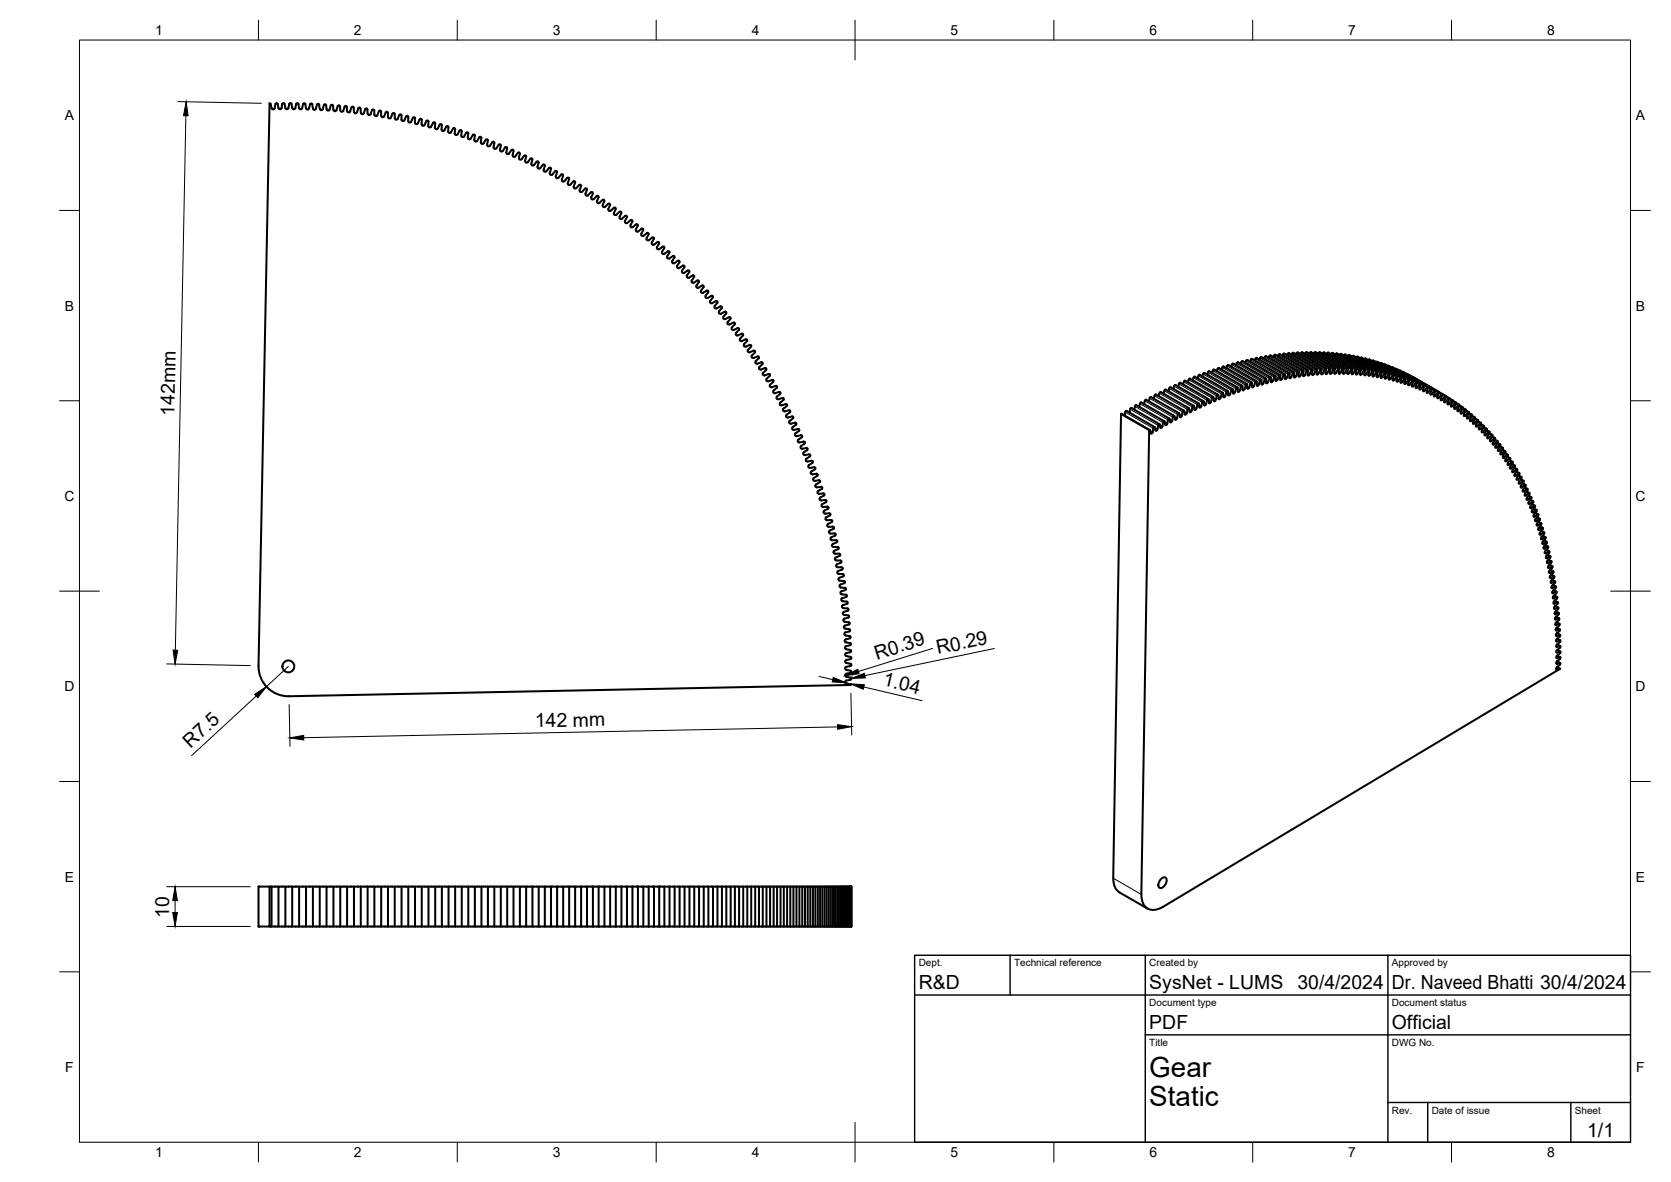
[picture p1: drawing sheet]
<svg xmlns="http://www.w3.org/2000/svg" width="420mm" height="297mm" viewBox="0 0 420 297" stroke-linecap="round" stroke-linejoin="round" font-family="sans-serif">
<defs><g id="words">
<g font-size="7">
<text x="289" y="270.6">Gear</text>
<text x="289" y="278.1">Static</text>
</g>
<g font-size="4.9">
<text x="43.9" y="104.5" transform="rotate(-89 43.9 104.5)">142mm</text>
<text x="220.5" y="165.8" transform="rotate(-17 220.5 165.8)">R0.39</text>
<text x="235.8" y="164.5" transform="rotate(-12 235.8 164.5)">R0.29</text>
<text x="221.8" y="172.2" transform="rotate(13 221.8 172.2)">1.04</text>
<text x="134.5" y="182.8" transform="rotate(-1 134.5 182.8)">142 mm</text>
<text x="47.9" y="188.1" transform="rotate(-43 47.9 188.1)">R7.5</text>
<text x="42.6" y="230.7" transform="rotate(-90 42.6 230.7)">10</text>
<text x="231" y="248.5">R&amp;D</text>
<text x="289" y="248.5">SysNet - LUMS</text>
<text x="326.2" y="248.5">30/4/2024</text>
<text x="350" y="248.5">Dr. Naveed Bhatti 30/4/2024</text>
<text x="289" y="258.6">PDF</text>
<text x="350" y="258.6">Official</text>
<text x="399.1" y="285.7">1/1</text>
</g>
<g font-size="3.5">
<text x="39" y="8.8">1</text>
<text x="89" y="8.8">2</text>
<text x="139" y="8.8">3</text>
<text x="189" y="8.8">4</text>
<text x="239" y="8.8">5</text>
<text x="289" y="8.8">6</text>
<text x="339" y="8.8">7</text>
<text x="389" y="8.8">8</text>
<text x="16.3" y="30.2">A</text>
<text x="411.3" y="30.2">A</text>
<text x="16.3" y="78">B</text>
<text x="411.3" y="78">B</text>
<text x="16.2" y="125.9">C</text>
<text x="411.2" y="125.9">C</text>
<text x="16.2" y="173.7">D</text>
<text x="411.2" y="173.7">D</text>
<text x="16.3" y="221.6">E</text>
<text x="411.3" y="221.6">E</text>
<text x="16.4" y="269.4">F</text>
<text x="411.4" y="269.4">F</text>
<text x="39" y="290.8">1</text>
<text x="89" y="290.8">2</text>
<text x="139" y="290.8">3</text>
<text x="189" y="290.8">4</text>
<text x="239" y="290.8">5</text>
<text x="289" y="290.8">6</text>
<text x="339" y="290.8">7</text>
<text x="389" y="290.8">8</text>
</g>
<g font-size="2.5">
<text x="231" y="242.9">Dept.</text>
<text x="255" y="242.9">Technical reference</text>
<text x="289" y="242.9">Created by</text>
<text x="350" y="242.9">Approved by</text>
<text x="289" y="252.8">Document type</text>
<text x="350" y="252.8">Document status</text>
<text x="289" y="262.9">Title</text>
<text x="350" y="262.9">DWG No.</text>
<text x="350" y="279.9">Rev.</text>
<text x="360" y="279.9">Date of issue</text>
<text x="396" y="279.9">Sheet</text>
</g>
</g></defs>
<!-- layer: Visible -->
<g fill="none" stroke="#000" stroke-width=".51">
<path d="M68.1 26.2l-.3-.2-2.8 141.3a7.5 7.5 0 0 0 7.7 7.7l141.2-2.9-1.3-.4-.1-.5 .3-.2M69.2 26.2l-.1 1-.4 .3-.3-.2-.3-1.1M69.3 26.2l.4-.2 .3 1.1M70 27.1l.2 .3 .5-.1 .3-1.2 .3-.2 .3 .2 .2 1M76.2 26.2l-.4 1.2-.5-.1-.3-1.1-.2-.3-.3 .2-.5 1.3-.4-.1-.3-1.2-.3-.2-.3 .2-.2 1.2-.5 .1-.2-.3M76.2 26.2l.3-.3 .3 .3M76.8 26.2l.2 1 .3 .3 .3-.1 .5-1.3 .4 .1M78.5 26.3l.3 1.2 .4 .1 .2-.3M79.7 26.3l-.3 1M79.7 26.3l.5-.1 .2 1.3 .3 .2 .5-.3 .2-1M81.4 26.4l.5-.1 .2 1.1M82.1 27.4l.4 .4 .4-.3"/>
<path d="M82.9 27.5l.3-1 .3-.2 .2 .3 .3 1.3 .5-.1 .4-1.1 .3-.2 .3 .2 .1 1.2 .5 .2 .2-.3M86.3 27.8l.3-1 .4-.2 .2 .3 .1 1M87.3 27.9l.3 .4 .5-.3M88.3 27l-.3 1M88.4 27l.5-.1 .1 1.4 .3 .2 .5-.3 .4-1.1h.4l.2 1.4 .2 .2 .4-.1 .6-1.3 .4 .2M92.4 27.5l.1 1.2 .4 .2 .3-.2M93.2 28.7l.4-1 .3-.2 .2 .3v1M95.2 28l-.4 1.1h-.5l-.2-.3M95.3 28l.3-.2 .2 .3M95.8 28.1l.1 1.1 .3 .3 .4-.3 .4-.9M97 28.3l.5-.1 .1 1.3 .3 .3 .4-.3 .4-.9M98.7 28.6l.5-.1 .1 1.3 .2 .3 .5-.3 .4-.9 .5-.1 .1 1.4 .2 .2 .5-.2 .4-.9"/>
<path d="M102.1 29.3l.5-.1 .2 1.5 .3 .1 .3-.2M103.8 29.6l-.4 1M103.8 29.6l.4-.1 .2 .2M104.4 29.8l-.1 1M105.5 30l-.5 1.1h-.5l-.2-.4M105.5 30h.5v1.4l.3 .2 .4-.2 .6-1.1 .4 .3M107.7 31.6l.1 .3 .5 .1 .6-1.1 .3-.2 .2 .3-.1 1M107.7 30.6v1M112.2 31.8l-.7 1.1-.5-.2 .1-1.2-.2-.3-.3 .2-.6 1h-.5l-.1-.4M112.2 31.8h.5v1.2M112.7 33l.1 .3 .5 .1 .6-1.1 .3-.1 .2 .3-.1 1M114.3 33.5l.1 .3 .5 .1 .6-1.1 .4-.1 .2 .3-.1 1.2 .4 .3 .3-.2"/>
<path d="M116.7 34.3l.5-.9 .4-.1 .2 .3-.2 1.1 .3 .3 .5-.2 .6-1 .4 .1-.1 1.4 .2 .3 .3-.1 .9-1.1 .3 .3M121 34.7l-.1 1.2 .4 .3 .3-.2M122.7 35.3l-.2 1.2 .4 .3 .3-.2M122.7 35.3l-.4-.3-.7 1M124.3 36l-.2 1.1 .2 .3h.4l.9-1.1 .3 .1-.2 1.2 .2 .4h.4l.9-1.1 .3 .4M124.3 35.9l-.4-.3-.7 1M127.3 38.2l.1 .4 .5 .1 .7-1 .4-.1 .1 .3-.2 1.2 .4 .3 .3-.1M127.5 37.3l-.2 1M129.6 39.3l.6-.9 .4-.1 .1 .3-.2 1.1M131.8 39.2l-.8 .9-.5-.1v-.4M131.8 39.2h.5l-.3 1.2M133.3 39.9l-.7 .9-.5-.1v-.3"/>
<path d="M133.4 39.9l.3-.1 .2 .3M133.6 41.1l.2 .5 .5-.1M133.9 40.1l-.3 1M134.9 40.6l-.6 .9M134.9 40.7l.4-.1 .1 .3M135.4 40.9l-.2 1.3 .5 .1 .8-.9h.3l.2 .3-.3 1M136.7 42.6l.2 .5 .5-.1M137.4 43l.6-.8 .4-.1 .1 .4-.2 1.3 .5 .1 .8-.9h.3l.2 .3-.3 1M139.8 44.3l.1 .4h.5M141.6 44.2l-.3 .9M141.6 44.2l-.3-.4-.9 .9M142.6 44.7l-.8 .9-.5-.1v-.4"/>
<path d="M142.6 44.7l.5 .1-.3 1.2 .1 .4h.5l.7-.8M144.1 45.6l.5 .1-.4 1.3 .2 .3 .4 .1 .8-.9M145.6 46.5l.4-.1 .1 .4M146.1 46.8l-.4 1.1 .2 .3 .3 .1 1.1-1 .3 .2-.4 1.1 .2 .5h.5l.7-.8M148.6 48.3l.5 .1-.4 1.2M148.7 49.6v.3l.4 .2 .9-.8 .4-.1 .1 .4-.4 1.1 .3 .4 1.3-.9 .3 .3M152 50.6l-.4 1.2 .4 .2 .9-.8h.4l.1 .3-.4 1M153 52.5v.3l.4 .2 .9-.8h.4l.1 .3-.5 1.1 .4 .4 1.1-.8h.3l.1 .4-.5 1.1 .4 .4 .3-.1M156.4 55l.8-.7h.3l.1 .3-.5 1.1 .2 .3 .3 .1 .9-.8h.4l.1 .4-.5 1 .1 .4h.4l1.1-.8 .3 .3-.5 1 .1 .5h.5l.8-.6M161.3 57.5l.5 .1-.6 1.5 .3 .2 .3-.1M161.8 59.3l.8-.7h.4l.1 .3-.5 .9M164 59.7l-1 .7-.5-.2 .1-.4"/>
<path d="M164 59.7h.3l.1 .4M163.9 60.9l.1 .5 .5 .1M164.4 60.1l-.5 .8M165.3 60.8l-.8 .7M165.3 60.8l.5 .2-.6 1.1M166.6 62l-1 .7-.4-.3v-.3M166.6 62l.5 .2-.6 1.4 .2 .2h.4M168.3 63.5l-.6 1.1 .1 .3 .4 .1 1.2-.7 .2 .2-.6 1.2 .1 .4h.5l.8-.6M168.3 63.5l-.2-.4-1.1 .7M170.4 65.5l.5 .2-.7 1.4 .3 .3 .3-.1M171.5 68l.1 .5h.5M172.1 67.1l-.2-.4-1.1 .6"/>
<path d="M172.1 67.2l-.6 .8M172.9 68l-.9 .6M172.9 68l.5 .2-.7 1.2 .1 .3 .3 .1 1-.6 .4 .1v.3l-.6 1 .1 .4 .3 .1 1-.6h.4v.4l-.6 1.2 .4 .3 1-.6h.4v.4l-.7 .9 .2 .5h.4M176.8 73.6l.9-.5h.4v.4l-.6 .8M177.5 74.3l-.1 .3 .2 .3 1.4-.6 .2 .5M179.2 74.8l-.7 .9 .1 .4 .3 .1 1.3-.6 .2 .3-.8 1.1 .1 .4 .3 .1 1.1-.5 .4 .1v.3l-.8 1 .1 .3 .5 .1 1.1-.5 .2 .5M181.9 79.5v.5l.5 .2M182.6 78.8l-.7 .8M183.6 80.2l-.7 .8 .1 .4 .3 .2 1.1-.5h.3v.4l-.8 1.1 .4 .3 1.1-.4h.4v.4l-.7 .8M183.7 80.2l-.2-.5-1.1 .5M185.1 83.7l-.1 .3 .4 .3 1.1-.4h.3v.4l-.8 .9 .2 .5 1.3-.4M187.5 85.3l.4 .3-.9 1.2 .2 .3h.4"/>
<path d="M187.5 87.1l1.2-.4 .1 .4M188.1 87.9l-.1 .3 .2 .3 1.5-.4 .1 .5M188.8 87.2l-.7 .7M189.5 90l1.2-.4 .1 .4M189.8 88.6l-.8 .8 .1 .5 .4 .1M190 90.7l-.1 .4 .4 .3 1.1-.4 .3 .1v.4l-.8 .8 .1 .5 1.3-.3M190.8 90.1l-.8 .6M192.3 94.3l.9-.3 .4 .1-.1 .4-.7 .7M192.3 92.5l.4 .1-.1 .4M192.6 93l-.8 .8 .1 .5h.4M192.8 95.1l-.1 .3 .1 .4 1.5-.3 .1 .4M194.4 96l-.8 .8v.3l.4 .2 1-.3"/>
<path d="M194.9 98.8l1-.3 .3 .1v.4l-.9 .8 .1 .5 1.3-.3 .4 .1-.1 .4-.9 .8 .1 .5h.3M195 97l.4 .3-1 1.1 .2 .4h.3M291.5 98.8l-.1 .8M291.5 98.8l.4-.3 7 4.1M292.6 98.9l.2-.8 .3-.2 7.1 4.1M294 97.6l-.2 .7M294 97.6l.3-.3 7.1 4.1M295.2 97l-.2 .7M295.5 96.7l7.1 4.1M295.6 96.7l-.4 .3M296.3 97.2l.2-.9 .3-.1 7 4.1M298 95.7l7.1 4"/>
<path d="M298 95.7l-.3 .1-.2 .8M298.7 96.1l.2-.8 .3-.2 7.1 4.1M299.9 95.6l.3-.8 .2-.2 7.1 4.1M301.3 94.5l-.2 .6M301.3 94.5l.4-.3 7 4.1M302.5 94l-.2 .6M302.5 94l.4-.3 7 4.1M303.6 94.1l.2-.7 .3-.1 7 4.1M304.8 93.7l.2-.7 .3-.1 7 4M305.1 99.9l-.2-.2-.2 .3M306.5 92.5l7 4M306.5 92.5l-.3 .1-.2 .7"/>
<path d="M307.3 92.3l-.1 .6M307.4 92.3l.3-.2 7 4M307.5 98.8h-.2l-.5 1.3-.2 .2-.2-.2-.1-.9-.3 .1-.4 1.3-.2 .2-.2-.1-.1-.8M308.4 98.5l-.3 1-.3 .3-.2-.2v-.7M308.4 98.5l.3-.3 .1 1 .2 .2 .3-.4 .3-.9 .3-.3 .1 .9M308.5 92l-.1 .5M308.9 91.7l7.1 4.1M308.9 91.7l-.3 .3M309.7 91.6l-.1 .5M309.8 91.6l.3-.2 7 4M310.9 91.3l-.1 .5M310.9 91.3l.4-.3 7 4.1"/>
<path d="M311.2 97.5l-.2-.2-.2 .3-.5 1.3h-.3v-.2M311.2 97.5l.1 1 .2-.1 .2-.3M312 97.2l-.3 1M312.4 90.7l7.1 4.1M312.4 90.7l-.2 .2-.2 .5M313.1 91.2l.3-.6 .2-.2 7.1 4.1M314.5 90.4l-.2 .5M314.8 97.1v-.8l-.1-.2-.9 1.6-.2-.2v-1l-.4 .3-.3 .9-.3 .4-.2-.2v-1l-.4 .3M314.8 90.2l7.1 4.1M314.8 90.2l-.3 .2M315.5 90.6l.2-.5 .3-.2 7 4.1M316.5 96.6l-.2 .3-.3 .1-.1-1.2-.7 1.4-.2 .2-.2-.3"/>
<path d="M316.8 89.9l-.1 .4M317.1 89.7l7.1 4.1M317.2 96.4v-.8l-.1-.2-.6 1.3M317.2 89.7l-.3 .2M317.8 90.1l.5-.6 7.1 4.1M318.4 95.3l-.3-.1-.6 1.4h-.3v-.2M319 89.9l.5-.6 7 4.1M320.2 89.7l.4-.6 7.1 4.1M320.4 94.8l-.4 .9-.3 .4-.2-.3v-1l-.2 .1-.5 1.3-.3 .1-.2-.2 .1-.8M321.3 89.5l.5-.5 7 4.1M321.5 94.5l-.3 .9-.3 .4-.2-.3v-1l-.3 .3M321.6 94.5l.3-.2v1"/>
<path d="M322.4 95.2l-.4 .3-.1-.2M322.9 88.9l7.1 4M322.9 88.8l-.4 .6M323.5 94.9l-.2 .3h-.2l-.1-1.2-.6 1.2M323.7 89l-.1 .2M323.8 88.9l.3-.2 7 4.1M323.9 94l-.4 1M324.7 89.1l.5-.5 7.1 4.1M325.1 93.8l-.4 .9-.3 .4-.2-.3 .1-1-.4 .2M325.1 93.8l.3-.2-.1 1M325.9 89.1l.4-.5 7.1 4.1M327 94.4l-.2 .2h-.3v-1.2l-.7 1.3-.3 .2-.1-.3"/>
<path d="M327 89l.4-.5 7.1 4.1M327.8 93.4l-.3-.1-.5 1.1M328.1 88.9l.5-.4 7 4.1M328.5 93.3l-.4 .9-.3 .3-.2-.2 .1-.9M329.4 88.7l-.2 .2M329.4 88.7l.3-.2 7 4M329.7 93.1l-.4 1-.4 .3-.1-.3 .1-1-.4 .2M330 93.1l-.1-.2-.2 .2M330.1 93.1l-.2 .9M330.3 88.9l.5-.4 7 4M331.2 93l-.1-.2-.3 .2-.6 1.2h-.3v-.2M331.5 88.7l-.1 .2"/>
<path d="M331.6 88.7l.3-.2 7 4.1M332.3 92.9l-.2-.1-.7 1.2-.2 .2-.2-.3 .2-.9M332.5 88.9l.4-.4 7.1 4.1M333.4 92.8l-.1 1.2h.3l.2-.3M333.5 92.8l-.3-.1-.6 1.2-.3 .2-.1-.3 .1-.9M333.6 88.9l.4-.3 7.1 4.1M334.7 89l.4-.3 7.1 4.1M334.9 93.7l-.2 .2h-.3v-1.3l-.6 1.1M335.9 89l-.1 .1M335.9 89l.3-.2 7 4.1M336.4 92.8l-.7 1.1h-.2l.1-1.3-.7 1.1M336.8 92.7l-.1-.2-.3 .2"/>
<path d="M336.8 92.8l-.2 .8 .1 .4 .3-.2 .5-1M336.8 89.2l.4-.3 7.1 4.1M337.5 92.7l.3-.2 .1 .2M337.9 92.8l-.2 1.1h.2l.2-.2M337.9 89.3l.3-.2 7.1 4M339 89.5l.3-.3 7.1 4.1M340 89.6l.3-.2 7.1 4.1M340 92.8l-.2 1.2 .4-.1 .8-1.2-.1 1.1M340.1 92.8l-.3-.1-.7 1.2-.2 .1-.1-.3 .2-1.1h-.3l-.5 1.1M341 89.8l.4-.2 7 4.1M341.8 92.9l-.5 1.1-.4 .1v-.3M341.9 93l.3-.2-.2 1.1 .1 .3 .3-.2 .5-.9"/>
<path d="M342.3 89.8l7.1 4.1M342.4 89.8l-.3 .2M342.9 93l.4-.1-.3 1.1M343 94l.1 .3 .3-.1 .8-1.2-.1 1.1M343.1 90.2l.3-.1 7 4M344.1 94.1v.3l.3-.1 .9-1.2-.2 1.5 .5-.2M344.1 90.5l.3-.2 7 4.1M345.1 90.7l.3-.1 7 4.1M346.1 93.5l-.6 .9M346.1 91l.2-.1 7.1 4.1M346.1 93.5l.3-.1-.3 1.1M346.2 94.4v.3h.3l.9-1.2-.2 1.4h.3l.9-1.2-.2 1.1"/>
<path d="M347.1 91.3l.2-.1 7.1 4.1M348 91.6l.3-.1 7 4.1M348.2 94.8l.1 .4 .3-.3M349 92l.2-.1 7.1 4.1M349.1 94.1l-.5 .9M349.2 94.1l.2-.2 .1 .2M349.5 94.2l-.3 1 .1 .2 .2-.1 .7-1M350.2 92.3l7 4.1M350.2 94.3l.2-.2 .1 .3M350.2 92.3h-.2M350.5 94.4l-.3 1.1 .1 .2 1.1-1.3-.2 1.5h.3l.9-1.2-.3 1.4h.4l.9-1.1-.3 1.1M350.9 92.7l7.3 4.1"/>
<path d="M351.9 93.1l7.2 4.1M352.8 93.5l7.2 4.1M353.1 96.1v.3h.3l1-1.1-.3 1.5h.2l.2-.2M353.7 94l7.2 4.1M354.6 94.4h.1M354.7 94.5l8.8 5M355 95.8l-.5 .9M355.1 95.8l.2-.2 .1 .3M355.4 95.9l-.4 1.1 .1 .2 .3-.2 .6-.9M355.5 94.9h.1M356 96.1h.3l-.3 1.4h.1l.3-.2M357.8 97.9l.1 .4 .3-.2"/>
<path d="M357.9 96.9l-.8 1-.2-.2 .3-1.4-.8 1.1M357.9 96.9l.3-.1-.4 1.1M358.8 97.3l-.6 .9M358.8 97.3h.4l-.5 1.2 .1 .2h.2l.7-1M359.7 98.8v.4l.3-.2M359.8 97.7h.3l-.5 1.1M360 99l.9-1-.4 1.2M362.4 99.1l-.9 1-.1-.2 .4-1.4-1 1.1-.3-.1 .1-.3M362.4 99.1h.3l-.4 1.1M363.6 99.8l-.5 1.2 .3 .1 .7-1 .3-.1-.4 1.4 .1 .3 .3-.2M363.6 99.8l-.2-.3-1 1.1-.2-.1 .1-.3M363.6 99.6l.8 .4"/>
<path d="M196.5 101.9l1.2-.3 .1 .5M197 102.7l-.1 .5 .4 .2M197.3 103.4l1-.3 .4 .1-.1 .4-1 .9 .3 .4 1.2-.2 .4 .1-.1 .3-.8 .7M197.8 102.1l-.8 .6M198.6 105.8l-.2 .3 .3 .4 1.2-.3 .3 .2-.1 .3-.9 .9 .3 .4 1.1-.2 .4 .2-.1 .3-.9 .6M200.1 108.9l-.2 .3 .3 .4 1.2-.2 .3 .1-.1 .4-1 .7 .1 .5 1.4-.1M202.1 111l.3 .3-1.1 .9v.3l.3 .3 1.3-.2 .2 .3-1.1 .9v.3l.2 .3 1.4-.2v.5M202.8 115.2l-.2 .3 .1 .4 1.6-.1v.5M203.6 114.7l-.8 .6M204.3 116.3l-1 .7-.1 .3 .5 .3 1-.2M204.3 119.2l1.2-.1v.5M204.7 117.4l.3 .4-1.2 1 .1 .3 .4 .1"/>
<path d="M205.5 119.6l-.9 .5M281.9 104l-2 116.7 .3 1.9a2.95 2.95 0 0 0 1.3 1.7l7 4M281.9 104l7 4.1-1.9 116.7M281.9 104l7.2 4.1M282.8 104.4l.2-1 .3-.1 7 4M284 103.7l.2-1 .3-.2 7 4.1M285.4 102.1l-.2 .9M285.7 101.8l7.1 4.1M285.7 101.8l-.3 .3M286.5 102.2l.2-.9 .2-.2 7.1 4.1M288.2 100.4l7.1 4.1M288.2 100.4l-.3 .2-.2 .9"/>
<path d="M289 108.1h.2l.1 .8M289.1 100.1l-.2 .8M289.1 100.1l.3-.3 7.1 4.1M290.1 100.2l.3-.9 .2-.2 7.1 4.1M290.4 107.4l-.3 .1-.4 1.4-.3 .1-.1-.2M293 106.7l-.2-.7-.2-.1-.4 1.4-.4 .2-.2-.8-.2-.1-.6 1.6-.3-.1-.1-.7M294.9 104.8l-.3 1.2-.3 .1-.2-.8-.2-.1-.2 .3-.2 1.1-.3 .2-.2-.1M294.9 104.8l.4-.3 .1 .9M297.2 104.4l-.5 .5-.2-1h-.1l-.3 .3-.2 1-.2 .3-.3-.1M297.4 103.5l-.2 .9M297.4 103.5l.3-.3 .2 .9M299 102.7h-.3l-.5 1.4-.3 .1v-.1"/>
<path d="M299 102.7l.2 .9 .4-.4M300.8 102.6l-.4 .4-.2-.9-.2-.1-.4 1.2M303.5 100.6l-.4 1.2-.3 .1-.1-1-.2-.1-.6 1.6h-.3l-.1-.9-.2-.1-.5 1.2M303.9 100.4l.1 .8M303.9 100.4l-.2-.1-.2 .3M304.7 100l-.3 1.1-.2 .2-.2-.1M364.4 100.1l.8 .5M365 100.7l-.6 .8M365 100.7l.3-.1v.3M365.3 100.9l-.5 1.2 .3 .1 1-1.1-.4 1.2M365.3 100.7l.8 .4M365.7 102.3v.4l.3-.1"/>
<path d="M366.1 101.3l.8 .4M367 101.9l.7 .4M367.6 103.8l.9-.9-.5 1.4 .2 .3 .2-.2M367.7 102.6l-.5 1.1 .2 .3 .2-.2M367.7 102.6l-.1-.3-.9 1h-.2l.5-1.5-.2-.1-.8 .9M367.8 102.5l.7 .4M368.6 103.1l.7 .5M368.9 104.8v.4l.3-.1M369.1 103.7l-.7 .7M369.1 103.7h.3l-.5 1.1M369.2 105.1l.9-.9-.5 1.6h.3l.9-.9 .1 .3 .7 .4M369.4 103.8l.7 .4"/>
<path d="M370.1 104.5l.8 .4M370.4 106.1v.4l.3-.1M370.9 105.2l-.5 .9M371.6 105.9l-.4 .9M371.6 105.9l-.1-.3-.8 .8M371.6 105.9l.8 .4M372.4 106.6l-.1-.3-1.1 .9v-.4M373.1 107l-.7-.4-.5 .9M373.1 107.3l-.1-.3-1 .9-.1-.4M373.8 107.7l-.7-.4-.5 1.1 .1 .3 .2-.1M373.8 108.1l.7 .4M373.8 108.1l-.5 1.3 .3-.1 .7-.7"/>
<path d="M373.8 108.1l-.1-.4-.8 .8M374.3 108.6h.3l-.6 1.5h.3l.7-.7M374.5 108.9l.7 .4M375 110.9l.8-.9 .2 .2-.7 1.5 .4-.1 .8-.8 .1 .4M375 109.3h.3l-.1 .3M375.2 109.7l.7 .4M375.2 109.6l-.6 1 .1 .3 .3-.1M375.9 110.5l.7 .4M376.5 111.3l.7 .4M376.6 111.2l-.6 1.3 .3-.1 .7-.6M377 111.8h.3l-.7 1.5h.4l.8-.8 .1 .4M377.2 112.1l.7 .4"/>
<path d="M377.6 114.1l.9-.7-.6 1.3v.3h.3M377.8 113l.7 .4M377.9 112.9l-.6 1v.3l.3-.1M378.2 115l1-.7-.6 1.2M378.4 113.9l.7 .4M379 114.8l.7 .4M379.5 115.2l-.9 .8-.1-.2 .1-.4M379.5 115.2h.3l-.1 .3M379.6 115.7l.7 .4M379.7 115.5l-.6 1.3h.3l1-.7-.7 1.6h.3l.7-.7h.2l-.7 1.6h.4l.9-.6-.7 1.6h.3l.9-.7 .1 .2-.8 1.4h.3l.9-.7v.4M380.2 116.6l.7 .4M380.8 117.5l.7 .4"/>
<path d="M381.3 118.5l.7 .4M381.8 119.5l.7 .4M204.6 120.1l-.2 .3 .3 .4 1.2-.1M205.2 121.7l-.2 .3 .2 .5 1.2-.1 .4 .1-.2 .4-.8 .5M205.8 123.4l-.3 .4 .5 .3M205.9 120.7l.3 .2-.1 .3M206.1 121.2l-.9 .5M207 124l-1 .1M207 124l.3 .4-1.2 .7v.4l.2 .2h1.4v.5M207.7 126.2l-1 .5-.1 .4 .2 .3h1.4l.1 .3-1.2 .7v.4l.2 .2h1.4v.5M208.2 131.6l-.2 .3 .2 .5h1.2M208.7 129.5l-1.1 .6-.1 .3 .5 .3h1"/>
<path d="M209 130.7l.3 .4-1.1 .6M209.4 132.3l.3 .4-1.2 .7-.1 .4 .2 .2 1.2 .1M209.5 136.7l-.3 .4 .4 .3M209.6 137.5h1.2v.5M209.8 138.4l-.2 .4 .3 .3M209.8 134l.3 .4-1.2 .7-.1 .4 .4 .3 1-.1M210.3 135.7l.2 .3-.1 .3M210.4 136.3l-1 .4M210.7 138l-.9 .4M211 139.1l-1.1 .1M211 139.1l.3 .3-.2 .3M211.1 139.7l-.9 .4"/>
<path d="M382 121l-.2 .4 .2 .2 1.1-.7-.8 1.4 .2 .2 1.1-.6-.6 1.1M382.4 120.4l.7 .4M382.5 120.2l-.5 .8M382.9 121.4l.7 .4M383 123l-.1 .5h.3M383.4 122.5l.7 .4M383.5 124l-.2 .3 .2 .3 1.1-.7-.7 1.3v.4l1-.6M383.9 123.5l.7 .4M384 123.2l-.5 .8M384.1 123.2l-.1-.4-.8 .7M384.3 124.5l.7 .4M384.8 125.6l.7 .4"/>
<path d="M384.9 125h.2l-.1 .3M385 125.3l-.7 1.3h.3l.7-.6M385.2 126.7l.7 .4M385.3 126l.2 .2-.6 1M385.7 127.7l.7 .5M385.7 127.1l-.9 .6-.1-.2 .2-.4M385.8 127.1l.2 .2-.8 1.4h.3l.8-.6 .1 .3-.8 1.4h.3l.8-.6v.4M386.1 128.8l.7 .5M386.5 130l.7 .4M386.5 131.5l-.1 .5h.2M386.7 129.7l-.6 .7M386.8 131.1l.7 .4"/>
<path d="M387 130.4l-.9 .6-.1-.3 .1-.3M387 130.4l.2 .2-.7 .9M387.2 132.3l.7 .4M387.4 134.3l.7-.5 .2 .1-.9 1.4 .1 .2 1-.5 .2 .1-.8 1M387.4 131.5l-.7 .5M387.4 131.5l.2 .1-.1 .3M387.5 131.9l-.8 1.2 .3 .1 .8-.5M387.6 133.4l.7 .4M387.8 132.7l.2 .2-.9 1.2 .1 .3 .2-.1M387.9 134.6l.7 .4M387.9 136.1l-.1 .3 .1 .3 .9-.5h.2l-.8 1.1M388.2 135.8l.7 .4"/>
<path d="M388.3 137.3l-.2 .3 .1 .3 .9-.5h.2l-.8 1.2v.5l.9-.5M388.5 137l.8 .4M388.8 138.2l.8 .4M388.9 139.7l-.2 .4 .3 .1M389.1 139.4l.7 .4M389.4 138.6l.2 .2-.8 .9M210.2 140.1l-.3 .4 .4 .3M210.3 140.9h1.2l-.1 .5M210.5 141.8l-.3 .2 .2 .5 1.2 .1 .3 .2-.2 .3-.9 .4M210.8 143.5l-.3 .2 .2 .5 1.2 .1M211.4 147.7l1.3 .1v.3l-1.3 .6-.1 .3 .2 .3 1.2 .1M211.4 141.4l-.9 .4"/>
<path d="M211.8 150.3l-.3 .4 .4 .4M211.9 151.1l1 .1 .3 .2-.2 .3-1.2 .4v.5l1.3 .3M211.9 144.3l.3 .4-1.3 .6-.1 .3 .4 .4 1.2 .1-.1 .4M212.2 154.5l1.1 .1 .2 .3-.2 .3-1.1 .3-.1 .5 .3 .2M212.3 146.6l-1.1 .4-.1 .5 .3 .1M212.4 156.3l1.2 .2-.1 .4M212.6 159.7l1 .1 .3 .3-.2 .3-1.2 .3-.1 .5 1.3 .4M212.7 149.4l.2 .5-1.1 .4M213.1 152.9l.2 .4-1.4 .7 .1 .3 .2 .2M213.4 156.9l-1.2 .5 .1 .5 1.2 .2 .3 .3-.2 .3-1.2 .3-.1 .5 .3 .2M389.4 140.6l.7 .4M389.4 142.2l-.2 .4 .3 .1"/>
<path d="M389.6 141.9l.7 .4M389.8 140.2l-.9 1.2 .3 .1 .7-.4M389.8 140.2v-.4l-.9 .5M389.9 143.1l.7 .4M390 141.1l.1 .2-.7 .9M390.1 145.9l-.2 .5 .2 .1M390.1 144.4l.7 .4M390.3 142.7v-.4l-.8 .4M390.3 142.7l-.8 .8-.1 .3 .3 .2M390.3 147.2l-.2 .4 .2 .2M390.3 145.7l.7 .4M390.3 147.8l.9-.4-.1 .4"/>
<path d="M390.5 147l.7 .4M390.5 144l-.8 1.1 .2 .1 .9-.4-.1 .4M390.5 149.1l.9-.4-.1 .4M390.5 144l.1-.5-.9 .5M390.7 148.3l.7 .4M390.7 145.3l-.6 .6M390.8 149.6l.7 .4M390.9 146.1l-.8 .4M390.9 146.1l.1 .3-.7 .8M390.9 153l.8-.3 .2 .1-.9 1.1-.1 .3 .2 .2M391 150.9l.7 .4M391.1 154.4l.9-.4-.1 .5"/>
<path d="M391.1 152.3l.7 .4M391.1 147.8l-.7 .8-.1 .3 .2 .2M391.2 153.6l.7 .4M391.3 157.1l.8-.3-.1 .4M391.3 149.1l-.8 .8-.1 .3 .3 .2M391.3 155l.7 .4M391.4 156.3l.7 .5M391.4 150l-.7 .4M391.4 150l.2 .1-.1 .3M391.5 150.5l-.9 .9 .1 .3 .9-.4 .1 .1-.9 1.2-.1 .3 .3 .1M391.5 157.7l.7 .4M391.5 159.1l.7 .4"/>
<path d="M391.8 154.5l-.8 .9v.3l.9-.3 .2 .1-.9 1.1-.2 .3 .3 .2M392 157.2l-.8 .7-.1 .4 .3 .1M392.1 158.1l-.7 .3M392.1 158.1l.1 .3-1 1.2 .2 .2 .7-.3M392.2 159.5l.1 .3-.8 .8M212.8 170.1l1.2 .3-.2 .4M212.8 164.1l-.3 .2 .1 .5 1.2 .3 .3 .2-.2 .3-1.2 .3-.1 .5 1.2 .4 .3 .3-.3 .3-1.1 .2-.2 .5 1.5 .5-.2 .5M213.7 161.6l.3 .2-.2 .3M213.7 162.2l-1.2 .4 .1 .5 1.2 .2 .2 .3-.2 .3-1 .2M213.8 170.9l-1 .1M213.8 169.1l-1.1 .2-.2 .5 .3 .3M391.5 161.2l.7-.3 .2 .2-1 1-.1 .3 .2 .2"/>
<path d="M391.5 168.3l-.2-.3 .2-.4 .8 .4-.8 .3M391.5 160.6l-.3 .4 .3 .2M391.5 166.2l-.2 .6 .9-.2 .2 .1-.9 .9M391.5 160.5l.8 .4M391.5 166.2l.8 .4M391.5 163.4l-.1 .6 .8-.2 .2 .1-.9 .9M391.6 161.9l.7 .4M391.6 163.3l.7 .5M392.2 162.3l-.7 .3M392.2 165.2l-.7 .2M392.2 162.3l.1 .3-.8 .8M392.2 165.2l.1 .3-.8 .7"/>
<path d="M392.3 168.1l-99.9 59.8M392.3 165.2l-.8-.4-.2 .4 .2 .2M67.8 222.8h-2.8v10h2.8v-10h.5M70 222.8h-1.7v10h-.5M71.8 222.8h-1.8v10h-1.7M73.5 222.8h-1.7v10h-1.8M75.2 222.8h-1.7v10h-1.7M76.9 222.8h-1.7v10h-1.7M78.7 222.8h-1.8v10h-1.7M80.4 222.8h-1.7v10h-1.8M82.1 222.8h-1.7v10h-1.7M83.8 222.8h-1.7v10h-1.7"/>
<path d="M85.6 222.8h-1.8v10h-1.7M87.3 222.8h-1.7v10h-1.8M89 222.8h-1.7v10h-1.7M90.7 222.8h-1.7v10h-1.7M92.4 222.8h-1.7v10h-1.7M92.4 232.8h1.7M94.1 222.8h-1.7v10h-1.7M94.1 222.8h.1M95.8 222.8h-1.7v10M95.8 232.8h1.7M97.5 222.8h-1.7v10h-1.7M97.5 222.8h.1"/>
<path d="M97.6 232.8h1.7M99.3 222.8h-1.7l-.1 10M99.3 222.8h1.7M99.3 232.8h1.7M99.3 222.8v10M101 222.8h1.7M101 232.8h1.7M101 222.8v10M102.7 222.8h1.7M102.7 232.8h1.7M102.7 222.8v10M104.4 222.8h1.6"/>
<path d="M104.4 232.8h1.6M104.4 222.8v10M106 222.8h1.7M106 232.8h1.7M106 222.8v10M107.7 222.8h1.7M107.7 232.8h1.7M107.7 222.8v10M109.4 222.8h1.7M109.4 232.8h1.7M109.4 222.8v10M111.1 222.8h1.7"/>
<path d="M111.1 232.8h1.7M111.1 222.8v10M112.8 222.8h1.6M112.8 232.8h1.6M112.8 222.8v10M114.4 222.8h1.7M114.4 232.8h1.7M114.4 222.8v10M116.1 222.8h1.7M116.1 232.8h1.7M116.1 222.8v10M117.8 222.8h1.6"/>
<path d="M117.8 232.8h1.6M117.8 222.8v10M119.4 222.8h1.7M119.4 232.8h1.7M119.4 222.8v10M121.1 222.8h1.6M121.1 232.8h1.6M121.1 222.8v10M122.7 222.8h1.6M122.7 232.8h1.6M122.7 222.8v10M124.3 222.8h1.6"/>
<path d="M124.3 232.8h1.6M124.3 222.8v10M125.9 222.8h1.6M125.9 232.8h1.6M125.9 222.8v10M127.5 222.8h1.6M127.5 232.8h1.6M127.5 222.8v10M129.1 222.8h1.6M129.1 232.8h1.6M129.1 222.8v10M130.7 222.8h1.6"/>
<path d="M130.7 232.8h1.6M130.7 222.8v10M132.3 222.8h1.6M132.3 232.8h1.6M132.3 222.8v10M133.9 222.8h1.5M133.9 232.8h1.5M133.9 222.8v10M135.4 222.8h1.6M135.4 232.8h1.6M135.4 222.8v10M137 222.8h1.5"/>
<path d="M137 232.8h1.5M137 222.8v10M138.5 222.8h1.6M138.5 232.8h1.6M138.5 222.8v10M140.1 222.8h1.5M140.1 232.8h1.5M140.1 222.8v10M141.6 222.8h1.5M141.6 232.8h1.5M141.6 222.8v10M143.1 222.8h1.5"/>
<path d="M143.1 232.8h1.5M143.1 222.8v10M144.6 222.8h1.5M144.6 232.8h1.5M144.6 222.8v10M146.1 222.8h1.5M146.1 232.8h1.5M146.1 222.8v10M147.6 222.8h1.5M147.6 232.8h1.5M147.6 222.8v10M149.1 222.8h1.4"/>
<path d="M149.1 232.8h1.4M149.1 222.8v10M150.5 222.8h1.5M150.5 232.8h1.5M150.5 222.8v10M152 222.8h1.4M152 232.8h1.4M152 222.8v10M153.4 222.8h1.4M153.4 232.8h1.4M153.4 222.8v10M154.8 222.8h1.5"/>
<path d="M154.8 232.8h1.5M154.8 222.8v10M156.3 222.8h1.3M156.3 232.8h1.3M156.3 222.8v10M157.6 222.8h1.4M157.6 232.8h1.4M157.6 222.8v10M159 222.8h1.4M159 232.8h1.4M159 222.8v10M160.4 222.8h1.4"/>
<path d="M160.4 232.8h1.4M160.4 222.8v10M161.8 222.8h1.3M161.8 232.8h1.3M161.8 222.8v10M163.1 222.8h1.3M163.1 232.8h1.3M163.1 222.8v10M164.4 222.8h1.4M164.4 232.8h1.4M164.4 222.8v10M165.8 222.8h1.2"/>
<path d="M165.8 232.8h1.2M165.8 222.8v10M167 222.8h1.3M167 232.8h1.3M167 222.8v10M168.3 222.8h1.3M168.3 232.8h1.3M168.3 222.8v10M169.6 222.8h1.3M169.6 232.8h1.3M169.6 222.8v10M170.9 222.8h1.2"/>
<path d="M170.9 232.8h1.2M170.9 222.8v10M172.1 222.8h1.3M172.1 232.8h1.3M172.1 222.8v10M173.4 222.8h1.2M173.4 232.8h1.2M173.4 222.8v10M174.6 222.8h1.2M174.6 232.8h1.2M174.6 222.8v10M175.8 222.8h1.2"/>
<path d="M175.8 232.8h1.2M175.8 222.8v10M177 222.8h1.1M177 232.8h1.1M177 222.8v10M178.1 222.8h1.2M178.1 232.8h1.2M178.1 222.8v10M179.3 222.8h1.1M179.3 232.8h1.1M179.3 222.8v10M180.4 222.8h1.1"/>
<path d="M180.4 232.8h1.1M180.4 222.8v10M181.5 222.8h1.1M181.5 232.8h1.1M181.5 222.8v10M182.6 222.8h1.1M182.6 232.8h1.1M182.6 222.8v10M183.7 222.8h1.1M183.7 232.8h1.1M183.7 222.8v10M184.8 222.8h1"/>
<path d="M184.8 232.8h1M184.8 222.8v10M185.8 222.8h1.1M185.8 232.8h1.1M185.8 222.8v10M186.9 222.8h1M186.9 232.8h1M186.9 222.8v10M187.9 222.8h1M187.9 232.8h1M187.9 222.8v10M188.9 222.8h1"/>
<path d="M188.9 232.8h1M188.9 222.8v10M189.9 222.8h.9M189.9 232.8h.9M189.9 222.8v10M190.8 222.8h1M190.8 232.8h1M190.8 222.8v10M191.8 222.8h.9M191.8 232.8h.9M191.8 222.8v10M192.7 222.8h.9"/>
<path d="M192.7 232.8h.9M192.7 222.8v10M193.6 222.8h.9M193.6 232.8h.9M193.6 222.8v10M194.5 222.8h.9M194.5 232.8h.9M194.5 222.8v10M195.4 222.8h.9M195.4 232.8h.9M195.4 222.8v10M196.3 222.8h.8"/>
<path d="M196.3 232.8h.8M196.3 222.8v10M197.1 222.8h.8M197.1 232.8h.8M197.1 222.8v10M197.9 222.8h.8M197.9 232.8h.8M197.9 222.8v10M198.7 222.8h.8M198.7 232.8h.8M198.7 222.8v10M199.5 222.8h.8"/>
<path d="M199.5 232.8h.8M199.5 222.8v10M200.3 222.8h.7M200.3 232.8h.7M200.3 222.8v10M201 222.8h.7M201 232.8h.7M201 222.8v10M201.7 222.8h.7M201.7 232.8h.7M201.7 222.8v10M202.4 222.8h.7"/>
<path d="M202.4 232.8h.7M202.4 222.8v10M203.1 222.8h.7M203.1 232.8h.7M203.1 222.8v10M203.8 222.8h.6M203.8 232.8h.6M203.8 222.8v10M204.4 222.8h.6M204.4 232.8h.6M204.4 222.8v10M205 222.8h.6"/>
<path d="M205 232.8h.6M205 222.8v10M205.6 222.8h.6M205.6 232.8h.6M205.6 222.8v10M206.2 222.8h.6M206.2 232.8h.6M206.2 222.8v10M206.8 222.8h.5M206.8 232.8h.5M206.8 222.8v10M207.3 222.8h.5"/>
<path d="M207.3 232.8h.5M207.3 222.8v10M207.8 222.8h.5M207.8 232.8h.5M207.8 222.8v10M208.3 222.8h.5M208.3 232.8h.5M208.3 222.8v10M208.8 222.8h.5M208.8 232.8h.5M208.8 222.8v10M209.3 222.8h.4"/>
<path d="M209.3 232.8h.4M209.3 222.8v10M209.7 222.8h.4M209.7 232.8h.4M209.7 222.8v10M210.1 222.8h.4M210.1 232.8h.4M210.1 222.8v10M210.5 222.8h.4M210.5 232.8h.4M210.5 222.8v10M210.9 222.8h.4"/>
<path d="M210.9 232.8h.4M210.9 222.8v10M211.3 222.8h.3M211.3 232.8h.3M211.3 222.8v10M211.6 222.8h.3M211.6 232.8h.3M211.6 222.8v10M211.9 222.8h.3M211.9 232.8h.3M211.9 222.8v10M212.2 222.8h.3"/>
<path d="M212.2 232.8h.3M212.2 222.8v10M212.5 222.8h.2M212.5 232.8h.2M212.5 222.8v10M212.7 222.8h.3M212.7 232.8h.3M212.7 222.8v10M213 222.8h.2M213 232.8h.2M213 222.8v10M213.2 222.8h.2"/>
<path d="M213.2 232.8h.2M213.2 222.8v10M213.4 222.8h.1M213.4 232.8h.1M213.4 222.8v10M213.5 222.8h.2M213.5 232.8h.2M213.5 222.8v10M213.7 222.8h.1M213.7 232.8h.1M213.7 222.8v10M213.8 222.8h.1"/>
<path d="M213.8 232.8h.1M213.8 222.8v10M213.9 222.8h.2v10h-.2M213.9 222.8v10M214 222.8v10M287 224.8a3.2 3.2 0 0 0 3 3.9l1.2-.2 1.2-.6M292 220.9a.77 .77 0 0 1 1.3 0 1.95 1.95 0 0 1-1.6 2.3 1.29 1.29 0 0 1 0-2z"/>
<circle cx="72.5" cy="167.5" r="1.49"/>
</g>
<g fill="#000">
<circle cx="343.1" cy="90.2" r=".25"/>
<circle cx="65" cy="222.8" r=".25"/>
<circle cx="65" cy="232.8" r=".25"/>
<circle cx="165.8" cy="222.8" r=".25"/>
<circle cx="165.8" cy="232.8" r=".25"/>
<circle cx="211.9" cy="232.8" r=".25"/>
<circle cx="211.9" cy="222.8" r=".25"/>
</g>
<!-- layer: Visible Narrow -->
<g fill="none" stroke="#000" stroke-width=".25">
<path d="M290.3 99.4l7.1 4.1M291.5 98.8l7.1 4.1M292.8 98.2l7 4.1M294 97.6l7.1 4.1M295.2 97l7.1 4.1M296.4 96.5l7.1 4.1M297.6 96l7.1 4M298.9 95.4l7 4.1M300.1 94.9l7 4.1M301.3 94.5l7.1 4M302.5 94l7.1 4.1M303.7 93.6l7.1 4"/>
<path d="M304.9 93.1l7.1 4.1M306.1 92.7l7.1 4.1M306.3 99.6l.6 .4M307.3 92.3l7.1 4.1M307.6 99.2l.5 .3M308.5 92l7.1 4M308.8 98.7l.5 .3M309.7 91.6l7.1 4.1M310 98.3l.5 .3M310.9 91.3l7.1 4.1M311.2 97.8l.5 .4M312.1 91l7.1 4.1"/>
<path d="M312.4 97.4l.5 .4M313.3 90.7l7.1 4.1M313.6 97.1l.5 .3M314.5 90.4l7 4.1M314.8 96.7l.5 .3M315.7 90.2l7 4M316 96.4l.5 .3M316.8 89.9l7.1 4.1M317.2 96l.5 .3M318 89.7l7.1 4.1M318.4 95.7l.5 .3M319.2 89.5l7 4.1"/>
<path d="M319.5 95.4l.5 .3M320.3 89.4l7.1 4M320.7 95.2l.5 .2M321.5 89.2l7 4.1M321.9 94.9l.5 .3M322.6 89.1l7.1 4M323.1 94.7l.4 .3M323.7 89l7.1 4M324.2 94.5l.5 .2M324.9 88.9l7 4M325.4 94.3l.4 .3M326 88.8l7.1 4.1"/>
<path d="M326.5 94.1l.5 .3M327.1 88.7l7.1 4.1M327.7 94l.4 .2M328.2 88.7l7.1 4.1M328.8 93.8l.5 .3M329.4 88.7l7 4.1M329.9 93.7l.5 .3M330.5 88.7l7 4.1M331.1 93.6l.4 .3M331.5 88.7l7.1 4.1M332.2 93.5l.5 .3M332.6 88.7l7.1 4.1"/>
<path d="M333.3 93.5l.5 .2M333.7 88.8l7.1 4.1M334.4 93.5l.5 .2M334.8 88.9l7 4M335.5 93.4l.5 .3M335.9 89l7 4.1M336.6 93.4l.5 .3M336.9 89.1l7.1 4.1M337.7 93.5l.5 .2M337.9 89.2l7.1 4.1M338.8 93.5l.4 .2M339 89.4l7.1 4.1"/>
<path d="M339.9 93.6l.4 .2M340 89.6l7.1 4M341 93.6l.4 .3M341.1 89.8l7 4.1M342 93.7l.4 .3M342.1 90l7 4.1M343.1 93.9l.4 .2M343.1 90.2l7.1 4.1M344.1 94l.4 .2M345.1 94.1l.4 .3M346.2 94.3l.4 .3M347.2 94.5l.4 .2"/>
<path d="M348.2 94.7l.4 .3M349.2 95l.4 .2M350.2 95.2l.4 .2M350.5 94.2l.7 .4M351.2 95.5l.4 .2M351.5 94.5l.6 .3M352.2 95.8l.4 .2M352.5 94.7l.6 .4M353.1 96.1l.4 .2M353.5 95.1l.6 .3M354.1 96.4l.4 .3M354.4 95.4l.6 .4"/>
<path d="M355 96.8l.4 .2M355.4 95.8l.6 .3M356 97.1l.4 .3M356.3 96.1l.7 .4M356.9 97.5l.4 .2M357.3 96.5l.6 .4M357.8 97.9l.4 .3M358.2 97l.6 .3M358.8 98.3l.3 .3M359.1 97.4l.6 .3M359.6 98.8l.4 .2M360 97.8l.6 .4"/>
<path d="M360.5 99.3l.4 .2M360.9 98.3l.6 .3M361.4 99.7l.4 .3M361.8 98.8l.6 .3M362.7 99.3l.6 .3M363.6 99.8l.5 .3M282.9 103.6l7.1 4M284.1 102.8l7.1 4.1M285.4 102.1l7 4.1M286.6 101.4l7.1 4.1M287.8 100.7l7.1 4.1M289.1 100.1l7 4.1"/>
<path d="M289.2 108.1l.7 .5M290.4 107.4l.7 .4M291.6 106.7l.7 .4M292.9 106.1l.6 .3M294.1 105.4l.6 .4M295.3 104.7l.7 .4M296.5 104.1l.7 .3M297.8 103.5l.6 .3M299 102.9l.6 .3M300.2 102.3l.6 .3M301.5 101.7l.5 .4M302.7 101.2l.6 .3"/>
<path d="M303.9 100.6l.6 .4M305.1 100.1l.6 .3M362.3 100.2l.4 .2M363.1 100.7l.4 .3M364 101.3l.4 .2M364.4 100.4l.6 .3M364.8 101.8l.4 .3M365.3 100.9l.5 .3M365.6 102.4l.4 .2M366.1 101.5l.5 .3M366.5 103l.3 .2M366.9 102.1l.6 .3"/>
<path d="M367.3 103.6l.3 .2M367.7 102.7l.6 .3M368 104.2l.4 .2M368.5 103.3l.6 .4M368.8 104.9l.4 .2M369.3 104l.5 .3M369.6 105.5l.4 .2M370 104.7l.6 .3M370.4 106.2l.3 .2M370.8 105.3l.6 .4M371.1 106.9l.4 .2M371.6 106l.5 .4"/>
<path d="M371.8 107.6l.4 .2M372.3 106.8l.6 .3M372.6 108.3l.3 .2M373 107.5l.6 .3M373.3 109.1l.3 .2M373.7 108.3l.6 .3M374 109.9l.3 .2M374.4 109l.6 .4M374.6 110.6l.4 .3M375.1 109.8l.6 .3M375.3 111.4l.4 .2M375.8 110.6l.5 .3"/>
<path d="M376 112.3l.3 .2M376.4 111.4l.6 .4M376.6 113.1l.4 .2M377.1 112.3l.6 .3M377.2 113.9l.4 .2M377.7 113.1l.6 .4M377.9 114.8l.3 .2M378.3 114l.6 .3M378.5 115.7l.3 .2M378.9 114.9l.6 .3M379.1 116.6l.3 .2M379.5 115.8l.6 .3"/>
<path d="M379.6 117.5l.4 .2M380.1 116.7l.6 .3M380.2 118.4l.4 .2M380.7 117.7l.6 .3M380.8 119.4l.3 .2M381.2 118.6l.6 .3M381.8 119.6l.6 .3M381.3 120.3l.3 .2M381.8 121.3l.4 .2M382.3 120.6l.6 .3M382.4 122.3l.3 .2M382.8 121.5l.6 .4"/>
<path d="M382.8 123.3l.4 .2M383.3 122.6l.6 .3M383.3 124.3l.3 .2M383.8 123.6l.6 .3M383.8 125.4l.3 .1M384.3 124.6l.6 .4M384.3 126.4l.3 .2M384.7 127.5l.3 .2M384.7 125.7l.6 .3M385.1 128.6l.3 .1M385.1 126.8l.6 .3M385.6 129.7l.3 .1"/>
<path d="M385.6 127.9l.6 .3M386 130.8l.3 .1M386 129l.6 .3M386.3 131.9l.4 .1M386.4 130.1l.6 .3M386.7 133l.3 .2M386.8 131.2l.6 .3M387.1 134.2l.3 .1M387.1 132.3l.7 .4M387.4 135.3l.3 .2M387.5 133.5l.6 .3M387.8 136.5l.2 .2"/>
<path d="M387.8 134.6l.7 .4M388.1 137.7l.2 .1M388.2 135.8l.6 .4M388.4 138.9l.3 .2M388.5 137l.6 .4M388.8 138.2l.6 .4M389.1 139.5l.6 .3M388.7 140.1l.2 .2M388.9 141.3l.3 .2M389.2 142.6l.3 .1M389.3 140.7l.6 .4M389.4 143.8l.3 .2"/>
<path d="M389.6 142l.6 .3M389.7 145.1l.2 .1M389.8 143.2l.6 .4M389.9 146.4l.2 .1M390 144.5l.7 .3M390.1 147.6l.2 .2M390.2 145.7l.7 .4M390.2 148.9l.3 .2M390.4 147l.7 .4M390.4 150.2l.3 .2M390.6 151.6l.2 .1M390.6 148.3l.6 .4"/>
<path d="M390.7 152.9l.2 .1M390.8 149.7l.6 .3M390.8 154.2l.3 .2M390.9 151l.7 .3M390.9 155.6l.3 .1M391 152.3l.7 .4M391 156.9l.3 .2M391.1 158.3l.3 .1M391.2 153.7l.6 .3M391.2 159.7l.2 .1M391.2 155l.7 .4M391.3 156.4l.7 .4"/>
<path d="M391.4 157.8l.7 .3M391.5 159.1l.6 .4M391.2 161.1l.3 .1M391.2 168.2l.3 .1M391.3 162.5l.2 .1M391.3 166.7l.2 .1M391.3 163.9l.2 .1M391.3 165.3l.2 .1M391.5 167.6l.7 .4M391.5 160.5l.7 .4M391.5 166.2l.7 .4M391.5 161.9l.7 .4"/>
<path d="M391.5 163.4l.7 .4M391.5 164.8l.7 .4M279.9 220.7l7.1 4.1"/>
</g>
<!-- layer: BORDER -->
<g fill="none" stroke="#000" stroke-width=".25">
<path d="M20 10.1h390v276.9h-390zM65 5.1v5M115 5.1v5M165 5.1v5M215 5.1v10M265 5.1v5M315 5.1v5M365 5.1v5M15 52.9h5M410 52.9h5M15 100.7h5M410 100.7h5"/>
<path d="M15 148.6h10M405 148.6h10M15 196.4h5M410 196.4h5M15 244.2h5M410 244.2h5M65 287v5M115 287v5M165 287v5M215 282.1v9.9M265 287v5M315 287v5"/>
<path d="M365 287v5"/>
</g>
<!-- layer: TITLEBLOCK -->
<path d="M230 240.1h180v46.9h-180zM230 250h180M254 240.1v9.9M288 240.1v46.9M349 240.1v46.9M288 260.1h122M349 277.1h61M359 277.1v9.9M395 277.1v9.9" fill="none" stroke="#000" stroke-width=".36"/>
<!-- layer: FD_Dimensions -->
<g fill="none" stroke="#000" stroke-width=".25">
<path d="M44.7 25.5l21 .5M46.7 29.1l-2.6 134.3M41.9 166.8l21 .5M64.4 174.9l-16.2 15M72.5 167.5l-5.5 5M72.7 177l.2 10.5M206 170l3.4 .8M212.8 171.6l1 .2M213.3 169.6l-.1 .1M214 174.2l.2 10.5M214 170.5l-.3 .1M214.3 169.8l-.1 .2"/>
<path d="M217.2 172.6l14.7 3.5M234.5 162.9l-18.7 5.8M250 163l-32.6 6.8M210.6 182.7l-134.2 2.7M41.9 222.8h21M41.9 232.8h21M44 226.3v3"/>
</g>
<path d="M46.8 25.6l.5 3.5h-1.2zM43.5 163.4h1.2l-.7 3.5zM64 174.5l3-2-2.2 2.8zM209.5 170.2l3.3 1.4-3.5-.2zM212.5 169.8l3.2-1.6 .3 1.1zM214 170.5l3.3-1.3 .3 1.2zM213.8 171.8l3.5 .3-.2 1.1zM72.9 185.4l3.5-.6v1.2zM210.6 182.1l3.5 .5-3.5 .7zM44 222.8l.6 3.5h-1.2zM43.4 229.3h1.2l-.6 3.5z" fill="#000" stroke="#000" stroke-width=".25"/>
<use href="#words"/>
</svg>
